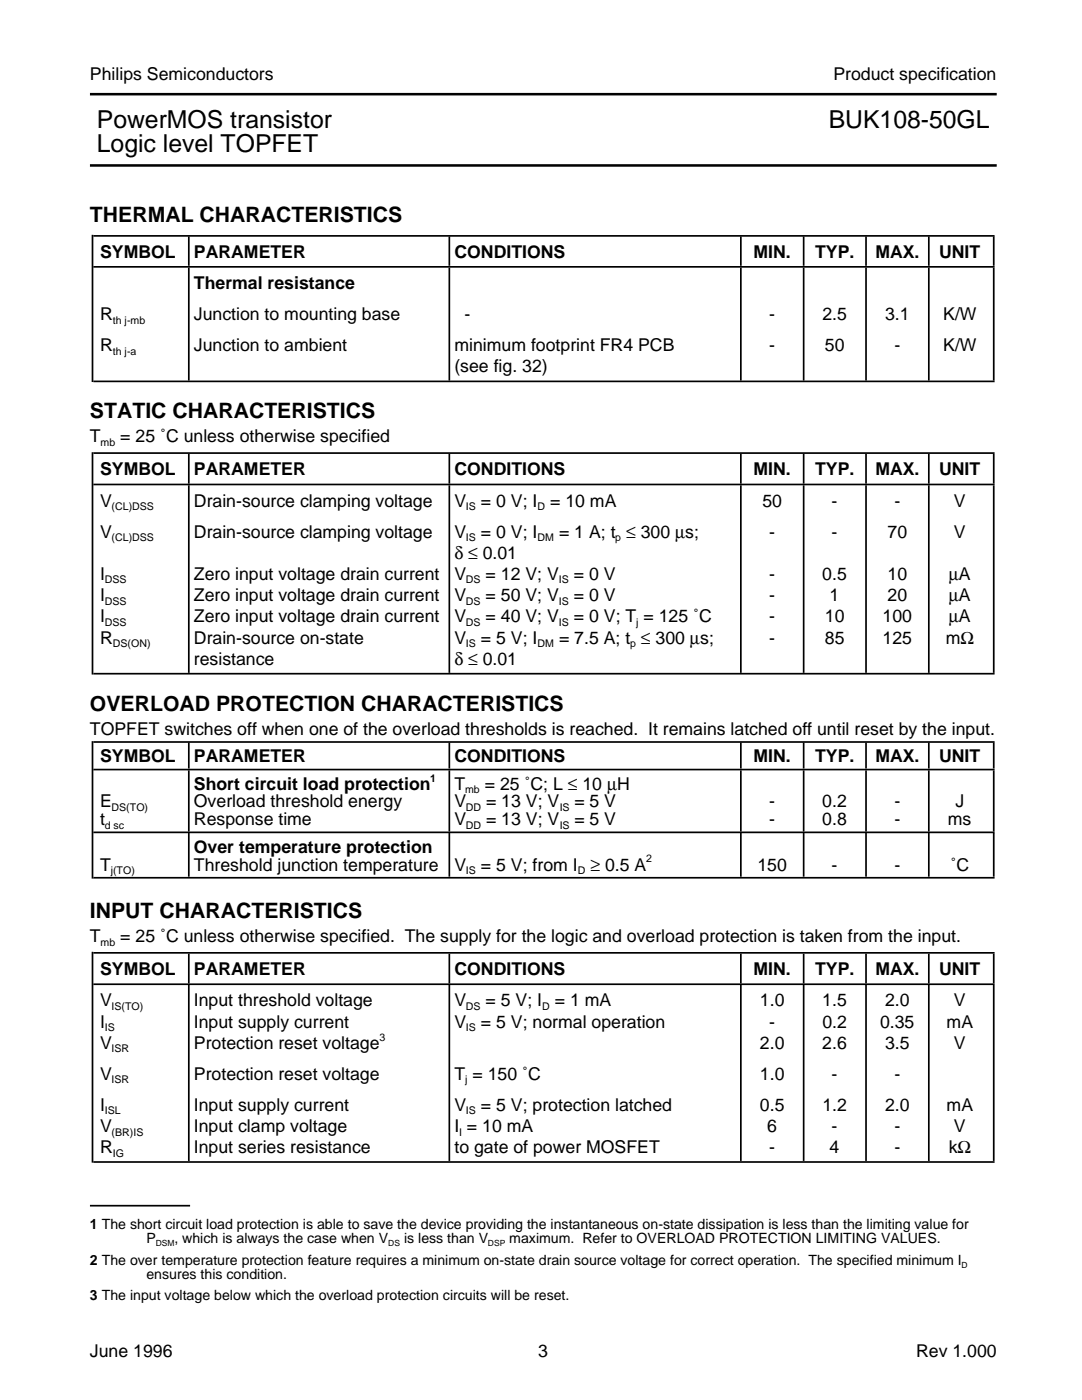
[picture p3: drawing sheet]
<svg xmlns="http://www.w3.org/2000/svg" width="216mm" height="279mm" viewBox="0 0 216 279" stroke-linecap="round" stroke-linejoin="round" font-family="sans-serif">
<defs><g id="words">
<g font-size="4.9">
<text x="19.3" y="25.5">PowerMOS transistor</text>
<text x="165.4" y="25.5">BUK108-50GL</text>
<text x="19.3" y="30.4">Logic level TOPFET</text>
</g>
<g font-size="4.2">
<text x="17.9" y="44.4">THERMAL CHARACTERISTICS</text>
<text x="17.9" y="83.5">STATIC CHARACTERISTICS</text>
<text x="17.9" y="141.8">OVERLOAD PROTECTION CHARACTERISTICS</text>
<text x="17.9" y="183.2">INPUT CHARACTERISTICS</text>
</g>
<g font-size="3.5">
<text x="17.9" y="16">Philips Semiconductors</text>
<text x="166.3" y="16">Product specification</text>
<text x="20" y="51.5">SYMBOL</text>
<text x="38.7" y="51.5">PARAMETER</text>
<text x="90.7" y="51.5">CONDITIONS</text>
<text x="150.4" y="51.5">MIN.</text>
<text x="162.6" y="51.5">TYP.</text>
<text x="174.7" y="51.5">MAX.</text>
<text x="187.4" y="51.5">UNIT</text>
<text x="38.7" y="57.7">Thermal resistance</text>
<text x="20" y="63.9">R</text>
<text x="38.7" y="63.9">Junction to mounting base</text>
<text x="92.7" y="63.9">-</text>
<text x="153.5" y="63.9">-</text>
<text x="164.1" y="63.9">2.5</text>
<text x="176.6" y="63.9">3.1</text>
<text x="188.2" y="63.9">K/W</text>
<text x="20" y="70.1">R</text>
<text x="38.7" y="70.1">Junction to ambient</text>
<text x="90.7" y="70.1">minimum footprint FR4 PCB</text>
<text x="153.5" y="70.1">-</text>
<text x="164.6" y="70.1">50</text>
<text x="178.5" y="70.1">-</text>
<text x="188.2" y="70.1">K/W</text>
<text x="90.7" y="74.3">(see fig. 32)</text>
<text x="17.9" y="88.3">T</text>
<text x="24" y="88.3">= 25 ˚C unless otherwise specified</text>
<text x="20" y="94.8">SYMBOL</text>
<text x="38.7" y="94.8">PARAMETER</text>
<text x="90.7" y="94.8">CONDITIONS</text>
<text x="150.4" y="94.8">MIN.</text>
<text x="162.6" y="94.8">TYP.</text>
<text x="174.7" y="94.8">MAX.</text>
<text x="187.4" y="94.8">UNIT</text>
<text x="20" y="101.1">V</text>
<text x="38.7" y="101.1">Drain-source clamping voltage</text>
<text x="90.7" y="101.1">V</text>
<text x="96" y="101.1">= 0 V; I</text>
<text x="109.8" y="101.1">= 10 mA</text>
<text x="152.1" y="101.1">50</text>
<text x="165.9" y="101.1">-</text>
<text x="178.5" y="101.1">-</text>
<text x="190.3" y="101.1">V</text>
<text x="20" y="107.3">V</text>
<text x="38.7" y="107.3">Drain-source clamping voltage</text>
<text x="90.7" y="107.3">V</text>
<text x="96" y="107.3">= 0 V; I</text>
<text x="111.6" y="107.3">= 1 A; t ≤ 300 µs;</text>
<text x="153.5" y="107.3">-</text>
<text x="165.9" y="107.3">-</text>
<text x="177.1" y="107.3">70</text>
<text x="190.3" y="107.3">V</text>
<text x="90.7" y="111.5">δ ≤ 0.01</text>
<text x="20" y="115.7">I</text>
<text x="20" y="120">I</text>
<text x="38.7" y="115.7">Zero input voltage drain current</text>
<text x="38.7" y="120">Zero input voltage drain current</text>
<text x="90.7" y="115.7">V</text>
<text x="90.7" y="120">V</text>
<text x="96.9" y="115.7">= 12 V; V</text>
<text x="96.9" y="120">= 50 V; V</text>
<text x="114.5" y="115.7">= 0 V</text>
<text x="114.5" y="120">= 0 V</text>
<text x="153.5" y="115.7">-</text>
<text x="153.5" y="120">-</text>
<text x="164.1" y="115.7">0.5</text>
<text x="165.5" y="120">1</text>
<text x="177.1" y="115.7">10</text>
<text x="177.1" y="120">20</text>
<text x="189.3" y="115.7">µA</text>
<text x="189.3" y="120">µA</text>
<text x="20" y="124.2">I</text>
<text x="38.7" y="124.2">Zero input voltage drain current</text>
<text x="90.7" y="124.2">V</text>
<text x="96.9" y="124.2">= 40 V; V</text>
<text x="114.5" y="124.2">= 0 V; T = 125 ˚C</text>
<text x="153.5" y="124.2">-</text>
<text x="164.6" y="124.2">10</text>
<text x="176.1" y="124.2">100</text>
<text x="189.3" y="124.2">µA</text>
<text x="20" y="128.4">R</text>
<text x="38.7" y="128.4">Drain-source on-state</text>
<text x="90.7" y="128.4">V</text>
<text x="96" y="128.4">= 5 V; I</text>
<text x="111.6" y="128.4">= 7.5 A; t ≤ 300 µs;</text>
<text x="153.5" y="128.4">-</text>
<text x="164.6" y="128.4">85</text>
<text x="176.1" y="128.4">125</text>
<text x="188.7" y="128.4">mΩ</text>
<text x="38.7" y="132.7">resistance</text>
<text x="90.7" y="132.7">δ ≤ 0.01</text>
<text x="17.9" y="146.6">TOPFET switches off when one of the overload thresholds is reached. It remains latched off until reset by the input.</text>
<text x="20" y="152.1">SYMBOL</text>
<text x="38.7" y="152.1">PARAMETER</text>
<text x="90.7" y="152.1">CONDITIONS</text>
<text x="150.4" y="152.1">MIN.</text>
<text x="162.6" y="152.1">TYP.</text>
<text x="174.7" y="152.1">MAX.</text>
<text x="187.4" y="152.1">UNIT</text>
<text x="20" y="161.1">E</text>
<text x="38.7" y="161.1">Overload threshold energy</text>
<text x="38.7" y="157.6">Short circuit load protection</text>
<text x="90.7" y="157.6">T</text>
<text x="90.7" y="161.1">V</text>
<text x="96.7" y="157.6">= 25 ˚C; L ≤ 10 µH</text>
<text x="97" y="161.1">= 13 V; V</text>
<text x="114.6" y="161.1">= 5 V</text>
<text x="153.5" y="161.1">-</text>
<text x="164.1" y="161.1">0.2</text>
<text x="178.5" y="161.1">-</text>
<text x="190.7" y="161.1">J</text>
<text x="20" y="164.7">t</text>
<text x="38.7" y="164.7">Response time</text>
<text x="90.7" y="164.7">V</text>
<text x="97" y="164.7">= 13 V; V</text>
<text x="114.6" y="164.7">= 5 V</text>
<text x="153.5" y="164.7">-</text>
<text x="164.1" y="164.7">0.8</text>
<text x="178.5" y="164.7">-</text>
<text x="189.1" y="164.7">ms</text>
<text x="20" y="173.7">T</text>
<text x="38.7" y="170.2">Over temperature protection</text>
<text x="38.7" y="173.7">Threshold junction temperature</text>
<text x="90.7" y="173.7">V</text>
<text x="96" y="173.7">= 5 V; from I</text>
<text x="117.8" y="173.7">≥ 0.5 A</text>
<text x="151.1" y="173.7">150</text>
<text x="165.9" y="173.7">-</text>
<text x="178.5" y="173.7">-</text>
<text x="189.7" y="173.7">˚C</text>
<text x="17.9" y="188">T</text>
<text x="24" y="188">= 25 ˚C unless otherwise specified. The supply for the logic and overload protection is taken from the input.</text>
<text x="20" y="194.6">SYMBOL</text>
<text x="38.7" y="194.6">PARAMETER</text>
<text x="90.7" y="194.6">CONDITIONS</text>
<text x="150.4" y="194.6">MIN.</text>
<text x="162.6" y="194.6">TYP.</text>
<text x="174.7" y="194.6">MAX.</text>
<text x="187.4" y="194.6">UNIT</text>
<text x="20" y="200.8">V</text>
<text x="38.7" y="200.8">Input threshold voltage</text>
<text x="90.7" y="200.8">V</text>
<text x="96.9" y="200.8">= 5 V; I</text>
<text x="110.7" y="200.8">= 1 mA</text>
<text x="151.6" y="200.8">1.0</text>
<text x="164.1" y="200.8">1.5</text>
<text x="176.6" y="200.8">2.0</text>
<text x="190.3" y="200.8">V</text>
<text x="20" y="205.1">I</text>
<text x="20" y="209.3">V</text>
<text x="38.7" y="205.1">Input supply current</text>
<text x="38.7" y="209.3">Protection reset voltage</text>
<text x="90.7" y="205.1">V</text>
<text x="96" y="205.1">= 5 V; normal operation</text>
<text x="151.6" y="209.3">2.0</text>
<text x="153.5" y="205.1">-</text>
<text x="164.1" y="209.3">2.6</text>
<text x="164.1" y="205.1">0.2</text>
<text x="175.6" y="205.1">0.35</text>
<text x="176.6" y="209.3">3.5</text>
<text x="188.9" y="205.1">mA</text>
<text x="190.3" y="209.3">V</text>
<text x="20" y="215.5">V</text>
<text x="38.7" y="215.5">Protection reset voltage</text>
<text x="90.7" y="215.5">T = 150 ˚C</text>
<text x="151.6" y="215.5">1.0</text>
<text x="165.9" y="215.5">-</text>
<text x="178.5" y="215.5">-</text>
<text x="20" y="221.7">I</text>
<text x="38.7" y="221.7">Input supply current</text>
<text x="90.7" y="221.7">V</text>
<text x="96" y="221.7">= 5 V; protection latched</text>
<text x="151.6" y="221.7">0.5</text>
<text x="164.1" y="221.7">1.2</text>
<text x="176.6" y="221.7">2.0</text>
<text x="188.9" y="221.7">mA</text>
<text x="20" y="225.9">V</text>
<text x="38.7" y="225.9">Input clamp voltage</text>
<text x="90.7" y="225.9">I = 10 mA</text>
<text x="153.1" y="225.9">6</text>
<text x="165.9" y="225.9">-</text>
<text x="178.5" y="225.9">-</text>
<text x="190.3" y="225.9">V</text>
<text x="20" y="230.1">R</text>
<text x="38.7" y="230.1">Input series resistance</text>
<text x="90.7" y="230.1">to gate of power MOSFET</text>
<text x="153.5" y="230.1">-</text>
<text x="165.5" y="230.1">4</text>
<text x="178.5" y="230.1">-</text>
<text x="189.3" y="230.1">kΩ</text>
<text x="17.9" y="270.8">June 1996</text>
<text x="107.4" y="270.8">3</text>
<text x="182.8" y="270.8">Rev 1.000</text>
</g>
<g font-size="2.8">
<text x="17.9" y="245.4">1 The short circuit load protection is able to save the device providing the instantaneous on-state dissipation is less than the limiting value for</text>
<text x="29.2" y="248.2">P</text>
<text x="34.8" y="248.2">, which is always the case when V</text>
<text x="80.6" y="248.2">is less than V</text>
<text x="101.6" y="248.2">maximum. Refer to OVERLOAD PROTECTION LIMITING VALUES.</text>
<text x="17.9" y="252.4">2 The over temperature protection feature requires a minimum on-state drain source voltage for correct operation. The specified minimum I</text>
<text x="29.2" y="255.2">ensures this condition.</text>
<text x="17.9" y="259.4">3 The input voltage below which the overload protection circuits will be reset.</text>
</g>
<g font-size="2.1">
<text x="22.5" y="64.6">th j-mb</text>
<text x="22.5" y="70.8">th j-a</text>
<text x="20.1" y="89">mb</text>
<text x="22.3" y="101.8">(CL)DSS</text>
<text x="93" y="101.8">IS</text>
<text x="107.3" y="101.8">D</text>
<text x="22.3" y="107.9">(CL)DSS</text>
<text x="93" y="107.9">IS</text>
<text x="107.3" y="107.9">DM</text>
<text x="122.8" y="107.9">p</text>
<text x="20.9" y="116.4">DSS</text>
<text x="93" y="116.4">DS</text>
<text x="111.5" y="116.4">IS</text>
<text x="20.9" y="120.7">DSS</text>
<text x="20.9" y="124.9">DSS</text>
<text x="93" y="120.7">DS</text>
<text x="93" y="124.9">DS</text>
<text x="111.5" y="120.7">IS</text>
<text x="111.5" y="124.9">IS</text>
<text x="126.9" y="124.9">j</text>
<text x="22.5" y="129.1">DS(ON)</text>
<text x="93" y="129.1">IS</text>
<text x="107.3" y="129.1">DM</text>
<text x="125.7" y="129.1">p</text>
<text x="22.3" y="161.9">DS(TO)</text>
<text x="85.9" y="156">1</text>
<text x="92.8" y="158.3">mb</text>
<text x="93" y="161.9">DD</text>
<text x="111.7" y="161.9">IS</text>
<text x="20.9" y="165.4">d sc</text>
<text x="93" y="165.4">DD</text>
<text x="111.7" y="165.4">IS</text>
<text x="128.9" y="172.1">2</text>
<text x="22.1" y="174.4">j(TO)</text>
<text x="93" y="174.4">IS</text>
<text x="115.3" y="174.4">D</text>
<text x="20.1" y="188.7">mb</text>
<text x="22.3" y="201.5">IS(TO)</text>
<text x="93" y="201.5">DS</text>
<text x="108.2" y="201.5">D</text>
<text x="20.9" y="205.7">IS</text>
<text x="22.3" y="210">ISR</text>
<text x="75.7" y="207.7">3</text>
<text x="93" y="205.7">IS</text>
<text x="22.3" y="216.2">ISR</text>
<text x="92.8" y="216.2">j</text>
<text x="20.9" y="222.4">ISL</text>
<text x="22.3" y="226.7">(BR)IS</text>
<text x="91.6" y="226.7">I</text>
<text x="93" y="222.4">IS</text>
<text x="22.5" y="230.9">IG</text>
</g>
<g font-size="1.7">
<text x="31.1" y="248.8">DSM</text>
<text x="77.5" y="248.8">DS</text>
<text x="97.4" y="248.8">DSP</text>
<text x="191.9" y="253">D</text>
</g>
</g></defs>
<g fill="none" stroke="#000" stroke-width=".34">
<path d="M18.6 53.3h179.9M18.6 47.1h179.9M18.6 76.1h179.9M18.6 96.7h179.9M18.6 90.4h179.9M18.6 134.5h179.9M18.6 153.6h179.9M18.6 148.1h179.9M18.6 175.2h179.9M18.6 166.1h179.9M18.6 196.4h179.9M18.6 190.2h179.9"/>
<path d="M18.6 231.9h179.9M17.9 240.6h20"/>
</g>
<path d="M37.5 214.1h.3M89.5 214.1h.3M147.7 214.1h.3M160.2 214.1h.3M172.6 214.1h.4M185.2 214.1h.3M198.1 214.1h.4" fill="none" stroke="#000" stroke-width="35.1" stroke-linecap="butt"/>
<g fill="none" stroke="#000" stroke-width="5.9" stroke-linecap="butt">
<path d="M37.5 93.6h.3M89.5 93.6h.3M147.7 93.6h.3M160.2 93.6h.3M172.6 93.6h.4M185.2 93.6h.3M198.1 93.6h.4M37.5 193.3h.3M89.5 193.3h.3M147.7 193.3h.3M160.2 193.3h.3M172.6 193.3h.4"/>
<path d="M185.2 193.3h.3M198.1 193.3h.4"/>
</g>
<path d="M18.3 211h.3" fill="none" stroke="#000" stroke-width="42.1" stroke-linecap="butt"/>
<path d="M37.5 170.6h.3M89.5 170.6h.3M147.7 170.6h.3M160.2 170.6h.3M172.6 170.6h.4M185.2 170.6h.3M198.1 170.6h.4" fill="none" stroke="#000" stroke-width="8.7" stroke-linecap="butt"/>
<path d="M37.5 159.9h.3M89.5 159.9h.3M147.7 159.9h.3M160.2 159.9h.3M172.6 159.9h.4M185.2 159.9h.3M198.1 159.9h.4" fill="none" stroke="#000" stroke-width="12.2" stroke-linecap="butt"/>
<path d="M37.5 150.8h.3M89.5 150.8h.3M147.7 150.8h.3M160.2 150.8h.3M172.6 150.8h.4M185.2 150.8h.3M198.1 150.8h.4" fill="none" stroke="#000" stroke-width="5.2" stroke-linecap="butt"/>
<path d="M18.3 161.6h.3" fill="none" stroke="#000" stroke-width="27.4" stroke-linecap="butt"/>
<path d="M37.5 115.6h.3M89.5 115.6h.3M147.7 115.6h.3M160.2 115.6h.3M172.6 115.6h.4M185.2 115.6h.3M198.1 115.6h.4" fill="none" stroke="#000" stroke-width="37.4" stroke-linecap="butt"/>
<path d="M18.3 112.4h.3" fill="none" stroke="#000" stroke-width="44.4" stroke-linecap="butt"/>
<path d="M37.5 64.7h.3M89.5 64.7h.3M147.7 64.7h.3M160.2 64.7h.3M172.6 64.7h.4M185.2 64.7h.3M198.1 64.7h.4" fill="none" stroke="#000" stroke-width="22.5" stroke-linecap="butt"/>
<path d="M37.5 50.1h.3M89.5 50.1h.3M147.7 50.1h.3M160.2 50.1h.3M172.6 50.1h.4M185.2 50.1h.3M198.1 50.1h.4" fill="none" stroke="#000" stroke-width="5.8" stroke-linecap="butt"/>
<path d="M18.3 61.6h.3" fill="none" stroke="#000" stroke-width="29.4" stroke-linecap="butt"/>
<path d="M17.9 18.8h181M17.9 33h181" fill="none" stroke="#000" stroke-width=".51"/>
<use href="#words"/>
</svg>
